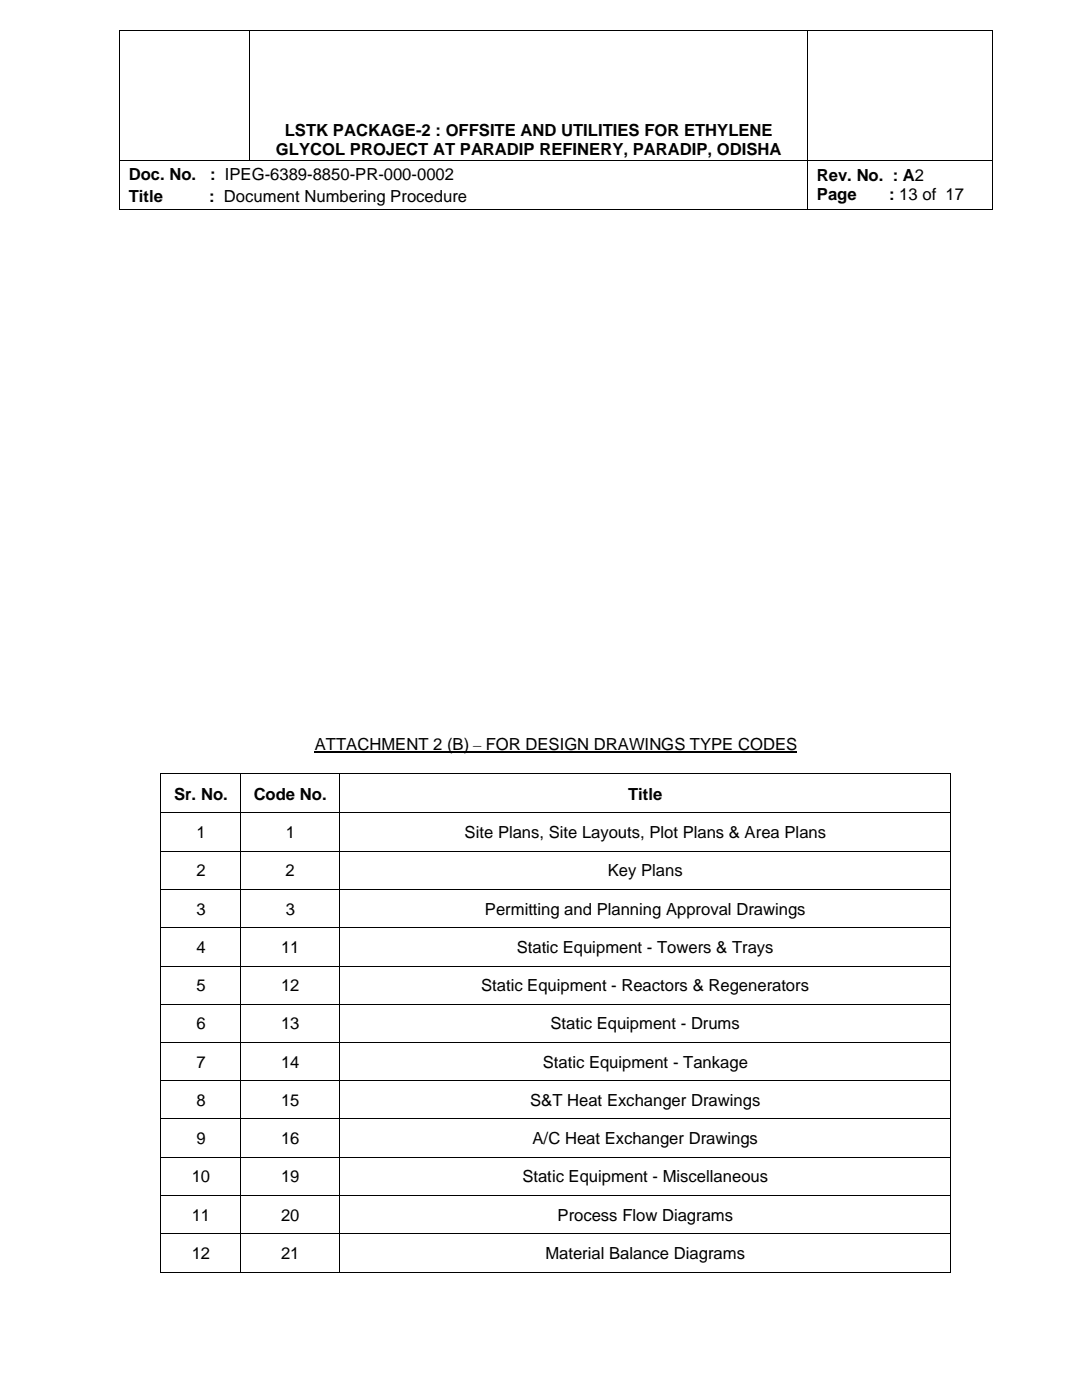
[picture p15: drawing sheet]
<svg xmlns="http://www.w3.org/2000/svg" width="216mm" height="279mm" viewBox="0 0 216 279" stroke-linecap="round" stroke-linejoin="round" font-family="sans-serif">
<defs><g id="words">
<g font-size="3.3">
<text x="56.8" y="27.1">LSTK PACKAGE-2 : OFFSITE AND UTILITIES FOR ETHYLENE</text>
<text x="25.7" y="35.9">Doc. No.</text>
<text x="41.9" y="35.9">: IPEG-6389-8850-PR-000-0002</text>
<text x="55.1" y="30.9">GLYCOL PROJECT AT PARADIP REFINERY, PARADIP, ODISHA</text>
<text x="25.7" y="40.2">Title</text>
<text x="41.8" y="40.2">: Document Numbering Procedure</text>
<text x="163" y="36.1">Rev. No. : A2</text>
<text x="163" y="40">Page</text>
<text x="177.4" y="40">: 13 of 17</text>
<text x="62.8" y="149.7">ATTACHMENT 2 (B) – FOR DESIGN DRAWINGS TYPE CODES</text>
<text x="34.8" y="159.6">Sr. No.</text>
<text x="50.6" y="159.6">Code No.</text>
<text x="125.3" y="159.6">Title</text>
<text x="39.2" y="167.3">1</text>
<text x="57" y="167.3">1</text>
<text x="92.7" y="167.3">Site Plans, Site Layouts, Plot Plans &amp; Area Plans</text>
<text x="39.2" y="174.9">2</text>
<text x="57" y="174.9">2</text>
<text x="121.3" y="174.9">Key Plans</text>
<text x="39.2" y="182.5">3</text>
<text x="57" y="182.5">3</text>
<text x="96.8" y="182.5">Permitting and Planning Approval Drawings</text>
<text x="39.2" y="190.2">4</text>
<text x="56.1" y="190.2">11</text>
<text x="103.1" y="190.2">Static Equipment - Towers &amp; Trays</text>
<text x="39.2" y="197.8">5</text>
<text x="56.1" y="197.8">12</text>
<text x="96" y="197.8">Static Equipment - Reactors &amp; Regenerators</text>
<text x="39.2" y="205.4">6</text>
<text x="56.1" y="205.4">13</text>
<text x="109.9" y="205.4">Static Equipment - Drums</text>
<text x="39.2" y="213.1">7</text>
<text x="56.1" y="213.1">14</text>
<text x="108.3" y="213.1">Static Equipment - Tankage</text>
<text x="39.2" y="220.7">8</text>
<text x="56.1" y="220.7">15</text>
<text x="105.8" y="220.7">S&amp;T Heat Exchanger Drawings</text>
<text x="39.2" y="228.3">9</text>
<text x="56.1" y="228.3">16</text>
<text x="106.3" y="228.3">A/C Heat Exchanger Drawings</text>
<text x="38.2" y="236">10</text>
<text x="56.1" y="236">19</text>
<text x="104.2" y="236">Static Equipment - Miscellaneous</text>
<text x="38.2" y="243.6">11</text>
<text x="56.1" y="243.6">20</text>
<text x="111.2" y="243.6">Process Flow Diagrams</text>
<text x="38.2" y="251.2">12</text>
<text x="56.1" y="251.2">21</text>
<text x="108.8" y="251.2">Material Balance Diagrams</text>
</g>
</g></defs>
<path d="M23.8 6h.2v.1h-.2zM197.9 6h.2v.1h-.2zM197.9 41.7h.2v.2h-.2zM32 154.3h.2v.4h-.2zM48 154.3h.1v.4h-.1zM67.7 154.3h.1v.4h-.1zM189.7 154.3h.1v.4h-.1zM189.7 154.3h.1v.1h-.1zM189.7 253.8h.1v.1h-.1z" fill="#000"/>
<g fill="none" stroke="#000" stroke-width=".2">
<path d="M23.8 6.1h174.3M23.9 6.1v25.8M49.8 6.1v25.8M161.2 6.1v25.8M198 6.1v25.8M23.8 32h174.3M23.9 32v9.9M161.2 32v9.9M198 32v9.9M23.8 41.8h137.3M161.3 41.8h36.6M32 154.4h16"/>
<path d="M32.1 154.7v7.5M48 154.7v7.5M48.1 154.4h19.6M67.7 154.7v7.5M67.8 154.4h121.9M189.7 154.7v7.5M32 162.2h157.8M32 169.9h157.8M32 177.5h157.8M32.1 162.3v7.5M32.1 170v7.4M32.1 177.6v7.5"/>
<path d="M48 162.3v7.5M48 170v7.4M48 177.6v7.5M67.7 162.3v7.5M67.7 170v7.4M67.7 177.6v7.5M189.7 162.3v7.5M189.7 170v7.4M189.7 177.6v7.5M32 185.1h157.8M32 192.8h157.8M32.1 185.2v7.5"/>
<path d="M32.1 192.9v7.4M48 185.2v7.5M48 192.9v7.4M67.7 185.2v7.5M67.7 192.9v7.4M189.7 185.2v7.5M189.7 192.9v7.4M32 200.4h157.8M32 208h157.8M32 215.7h157.8M32.1 200.5v7.5M32.1 208.1v7.5"/>
<path d="M32.1 215.8v7.4M48 200.5v7.5M48 208.1v7.5M48 215.8v7.4M67.7 200.5v7.5M67.7 208.1v7.5M67.7 215.8v7.4M189.7 200.5v7.5M189.7 208.1v7.5M189.7 215.8v7.4M32 223.3h157.8M32 230.9h157.8"/>
<path d="M32 238.6h157.8M32.1 223.4v7.5M32.1 231v7.5M32.1 238.7v7.4M48 223.4v7.5M48 231v7.5M48 238.7v7.4M67.7 223.4v7.5M67.7 231v7.5M67.7 238.7v7.4M189.7 223.4v7.5M189.7 231v7.5"/>
<path d="M189.7 238.7v7.4M32 246.2h157.8M32 253.9h16M32.1 246.3v7.6M48 246.3v7.6M48.1 253.9h19.6M67.7 246.3v7.6M67.8 253.9h121.9M189.7 246.3v7.6"/>
</g>
<path d="M62.8 150.2h96.3" fill="none" stroke="#000" stroke-width=".25"/>
<use href="#words"/>
</svg>
